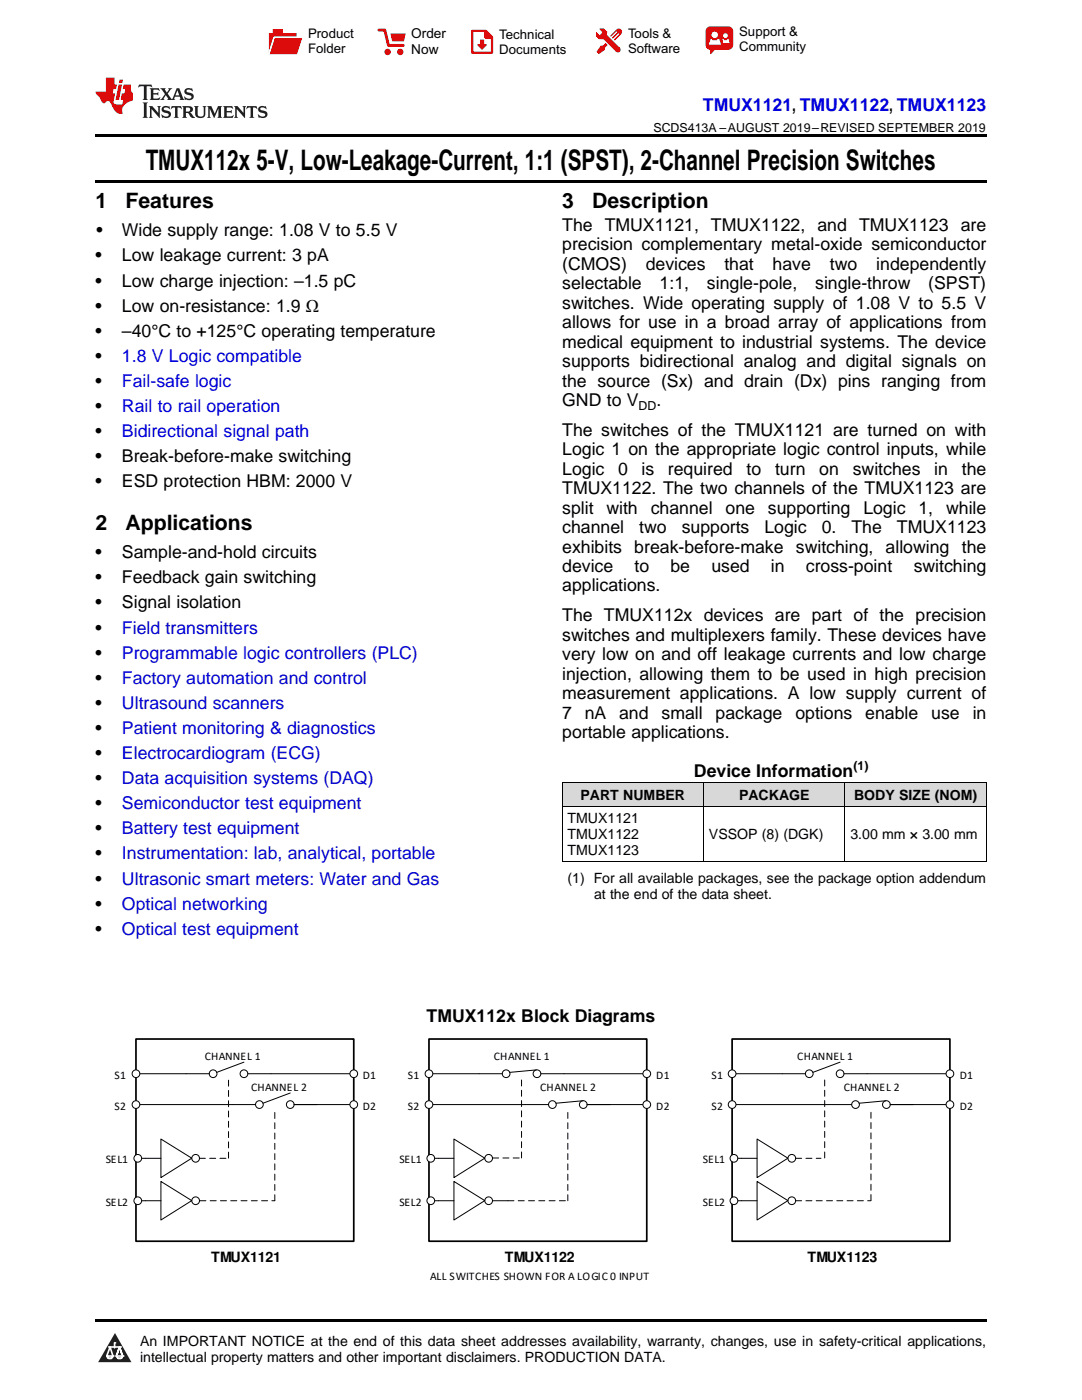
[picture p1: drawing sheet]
<svg xmlns="http://www.w3.org/2000/svg" width="216mm" height="279mm" viewBox="0 0 216 279" stroke-linecap="round" stroke-linejoin="round" font-family="sans-serif">
<defs><g id="words">
<text font-size="5.6" x="29.1" y="33.9">TMUX112x 5-V, Low-Leakage-Current, 1:1 (SPST), 2-Channel Precision Switches</text>
<g font-size="4.2">
<text x="19" y="41.5">1</text>
<text x="25" y="41.5">Features</text>
<text x="112.2" y="41.5">3</text>
<text x="118.2" y="41.5">Description</text>
<text x="19" y="105.7">2</text>
<text x="25" y="105.7">Applications</text>
</g>
<g font-size="3.5" fill="#00f">
<text x="140.3" y="22.2">TMUX1121, TMUX1122, TMUX1123</text>
<text x="24.3" y="72.2">1.8 V Logic compatible</text>
<text x="24.3" y="77.2">Fail-safe logic</text>
<text x="24.3" y="82.2">Rail to rail operation</text>
<text x="24.3" y="87.2">Bidirectional signal path</text>
</g>
<g font-size="3.5">
<text x="19.2" y="47.2">•</text>
<text x="24.3" y="47.2">Wide supply range: 1.08 V to 5.5 V</text>
<text x="112.2" y="46.1">The TMUX1121, TMUX1122, and TMUX1123 are</text>
<text x="19" y="52.2">•</text>
<text x="24.3" y="52.2">Low leakage current: 3 pA</text>
<text x="112.2" y="50">precision complementary metal-oxide semiconductor</text>
<text x="112.2" y="53.9">(CMOS)</text>
<text x="128.8" y="53.9">devices</text>
<text x="144.5" y="53.9">that</text>
<text x="154.2" y="53.9">have</text>
<text x="165.6" y="53.9">two</text>
<text x="174.8" y="53.9">independently</text>
<text x="19" y="57.2">•</text>
<text x="24.3" y="57.2">Low charge injection: –1.5 pC</text>
<text x="112.2" y="57.7">selectable</text>
<text x="131.6" y="57.7">1:1,</text>
<text x="141.1" y="57.7">single-pole,</text>
<text x="162.7" y="57.7">single-throw</text>
<text x="185.2" y="57.7">(SPST)</text>
<text x="19" y="62.2">•</text>
<text x="24.3" y="62.2">Low on-resistance: 1.9 Ω</text>
<text x="112.2" y="61.6">switches. Wide operating supply of 1.08 V to 5.5 V</text>
<text x="112.2" y="65.5">allows for use in a broad array of applications from</text>
<text x="19" y="67.2">•</text>
<text x="24.3" y="67.2">–40°C to +125°C operating temperature</text>
<text x="112.2" y="69.4">medical equipment to industrial systems. The device</text>
<text x="19" y="72.2">•</text>
<text x="19" y="77.2">•</text>
<text x="112.2" y="73.3">supports bidirectional analog and digital signals on</text>
<text x="112.2" y="77.2">the source (Sx) and drain (Dx) pins ranging from</text>
<text x="19" y="82.2">•</text>
<text x="112.2" y="81">GND to V</text>
<text x="131" y="81">.</text>
<text x="19" y="87.2">•</text>
<text x="112.2" y="87">The switches of the TMUX1121 are turned on with</text>
<text x="19" y="92.3">•</text>
<text x="24.3" y="92.3">Break-before-make switching</text>
<text x="112.2" y="90.9">Logic 1 on the appropriate logic control inputs, while</text>
<text x="112.2" y="94.8">Logic</text>
<text x="123.3" y="94.8">0</text>
<text x="128" y="94.8">is</text>
<text x="133.3" y="94.8">required</text>
<text x="149" y="94.8">to</text>
<text x="154.7" y="94.8">turn</text>
<text x="163.5" y="94.8">on</text>
<text x="170.2" y="94.8">switches</text>
<text x="186.4" y="94.8">in</text>
<text x="191.9" y="94.8">the</text>
<text x="19" y="97.3">•</text>
<text x="24.3" y="97.3">ESD protection HBM: 2000 V</text>
<text x="112.2" y="98.6">TMUX1122. The two channels of the TMUX1123 are</text>
<text x="112.2" y="102.5">split</text>
<text x="112.2" y="106.4">channel</text>
<text x="121" y="102.5">with</text>
<text x="127.5" y="106.4">two</text>
<text x="129.8" y="102.5">channel</text>
<text x="136" y="106.4">supports</text>
<text x="144.8" y="102.5">one</text>
<text x="152.5" y="106.4">Logic</text>
<text x="153.2" y="102.5">supporting</text>
<text x="164" y="106.4">0.</text>
<text x="169.9" y="106.4">The</text>
<text x="172.3" y="102.5">Logic</text>
<text x="179" y="106.4">TMUX1123</text>
<text x="183.3" y="102.5">1,</text>
<text x="188.8" y="102.5">while</text>
<text x="19" y="111.4">•</text>
<text x="24.3" y="111.4">Sample-and-hold circuits</text>
<text x="112.2" y="110.3">exhibits break-before-make switching, allowing</text>
<text x="191.9" y="110.3">the</text>
<text x="19" y="116.4">•</text>
<text x="24.3" y="116.4">Feedback gain switching</text>
<text x="112.2" y="114.2">device</text>
<text x="112.2" y="118">applications.</text>
<text x="126.6" y="114.2">to</text>
<text x="133.8" y="114.2">be</text>
<text x="141.9" y="114.2">used</text>
<text x="153.8" y="114.2">in</text>
<text x="160.8" y="114.2">cross-point</text>
<text x="182.3" y="114.2">switching</text>
<text x="19" y="121.4">•</text>
<text x="24.3" y="121.4">Signal isolation</text>
<text x="112.2" y="124">The TMUX112x devices are part of the precision</text>
<text x="19" y="126.4">•</text>
<text x="19" y="131.4">•</text>
<text x="112.2" y="127.9">switches and multiplexers family. These devices have</text>
<text x="112.2" y="131.8">very low on and off leakage currents and low charge</text>
<text x="19" y="136.5">•</text>
<text x="112.2" y="135.6">injection, allowing them to be used in high precision</text>
<text x="19" y="141.5">•</text>
<text x="112.2" y="139.5">measurement applications. A low supply current of</text>
<text x="112.2" y="143.4">7</text>
<text x="116.7" y="143.4">nA</text>
<text x="123.5" y="143.4">and</text>
<text x="132" y="143.4">small</text>
<text x="142.8" y="143.4">package</text>
<text x="158.7" y="143.4">options</text>
<text x="172.7" y="143.4">enable</text>
<text x="185.8" y="143.4">use</text>
<text x="194.1" y="143.4">in</text>
<text x="19" y="146.5">•</text>
<text x="112.2" y="147.3">portable applications.</text>
<text x="19" y="151.5">•</text>
<text x="138.5" y="155">Device Information</text>
<text x="19" y="156.5">•</text>
<text x="19" y="161.5">•</text>
<text x="19" y="166.5">•</text>
<text x="19" y="171.5">•</text>
<text x="19" y="176.5">•</text>
<text x="19" y="181.5">•</text>
<text x="19" y="186.5">•</text>
<text x="85.1" y="203.9">TMUX112x Block Diagrams</text>
</g>
<g font-size="3.5" fill="#0000c8">
<text x="24.3" y="126.4">Field transmitters</text>
<text x="24.3" y="131.4">Programmable logic controllers (PLC)</text>
<text x="24.3" y="136.5">Factory automation and control</text>
<text x="24.3" y="141.5">Ultrasound scanners</text>
<text x="24.3" y="146.5">Patient monitoring &amp; diagnostics</text>
<text x="24.3" y="151.5">Electrocardiogram (ECG)</text>
<text x="24.3" y="156.5">Data acquisition systems (DAQ)</text>
<text x="24.3" y="161.5">Semiconductor test equipment</text>
<text x="24.3" y="166.5">Battery test equipment</text>
<text x="24.3" y="171.5">Instrumentation: lab, analytical, portable</text>
<text x="24.3" y="176.5">Ultrasonic smart meters: Water and Gas</text>
<text x="24.3" y="181.5">Optical networking</text>
<text x="24.3" y="186.5">Optical test equipment</text>
</g>
<g font-size="2.8">
<text x="115.8" y="159.7">PART NUMBER</text>
<text x="147.5" y="159.7">PACKAGE</text>
<text x="170.4" y="159.7">BODY SIZE (NOM)</text>
<text x="113.2" y="164.3">TMUX1121</text>
<text x="113.2" y="167.5">TMUX1122</text>
<text x="141.5" y="167.5">VSSOP (8) (DGK)</text>
<text x="169.7" y="167.5">3.00 mm × 3.00 mm</text>
<text x="113.2" y="170.7">TMUX1123</text>
<text x="113.2" y="176.2">(1) For all available packages, see the package option addendum</text>
<text x="118.5" y="179.4">at the end of the data sheet.</text>
<text x="42.2" y="251.9">TMUX1121</text>
<text x="100.7" y="251.9">TMUX1122</text>
<text x="161.1" y="251.9">TMUX1123</text>
<text x="27.9" y="268.6">An IMPORTANT NOTICE at the end of this data sheet addresses availability, warranty, changes, use in safety-critical applications,</text>
<text x="27.9" y="271.8">intellectual property matters and other important disclaimers. PRODUCTION DATA.</text>
</g>
<g font-size="2.7">
<text x="82.1" y="7.7">Order</text>
<text x="82.1" y="10.7">Now</text>
</g>
<g font-size="2.6">
<text x="61.5" y="7.6">Product</text>
<text x="61.5" y="10.6">Folder</text>
<text x="99.6" y="7.8">Technical</text>
<text x="99.6" y="10.8">Documents</text>
<text x="125.3" y="7.6">Tools &amp;</text>
<text x="125.3" y="10.6">Software</text>
<text x="147.5" y="7.2">Support &amp;</text>
<text x="147.5" y="10.2">Community</text>
</g>
<g font-size="2.5">
<text x="130.4" y="26.3">SCDS413A –AUGUST 2019–REVISED SEPTEMBER 2019</text>
<text x="127.4" y="81.7">DD</text>
<text x="170.3" y="153.6">(1)</text>
</g>
<g font-size="2.3">
<text x="22.9" y="215.4">S1</text>
<text x="40.8" y="211.6">CHANNEL 1</text>
<text x="72.4" y="215.4">D1</text>
<text x="81.4" y="215.4">S1</text>
<text x="98.6" y="211.6">CHANNEL 1</text>
<text x="131" y="215.4">D1</text>
<text x="142" y="215.4">S1</text>
<text x="159.1" y="211.6">CHANNEL 1</text>
<text x="191.5" y="215.4">D1</text>
<text x="22.9" y="221.5">S2</text>
<text x="50.1" y="217.8">CHANNEL 2</text>
<text x="72.4" y="221.5">D2</text>
<text x="81.4" y="221.5">S2</text>
<text x="107.8" y="217.8">CHANNEL 2</text>
<text x="131" y="221.5">D2</text>
<text x="142" y="221.5">S2</text>
<text x="168.3" y="217.8">CHANNEL 2</text>
<text x="191.5" y="221.5">D2</text>
<text x="21.1" y="232.1">SEL1</text>
<text x="79.7" y="232.1">SEL1</text>
<text x="140.2" y="232.1">SEL1</text>
<text x="21.1" y="240.6">SEL2</text>
<text x="79.7" y="240.6">SEL2</text>
<text x="140.2" y="240.6">SEL2</text>
<text x="85.8" y="255.4">ALL SWITCHES SHOWN FOR A LOGIC 0 INPUT</text>
</g>
</g></defs>
<g fill="#d8d8d8">
<path d="M112.2 156.3h28.2v4.6h-28.2z"/>
<path d="M140.4 156.3h28.2v4.6h-28.2z"/>
<path d="M168.6 156.3h28.2v4.6h-28.2z"/>
</g>
<path d="M22.9 266l3.3 5.9h-6.6z" fill-rule="evenodd" fill="#231f20"/>
<path d="M21.3 270.6h1.2l-.3 .5h-.3a.53 .53 0 0 1-.6-.5z" fill-rule="evenodd" fill="#fff"/>
<path d="M21.3 270.6h1.2l-.3 .5h-.3a.53 .53 0 0 1-.6-.5z" fill="none" stroke="#231f20" stroke-width=".33"/>
<path d="M21.3 270.6l1.2 .1-.3 .4h-.5z" fill="none" stroke="#fff" stroke-width=".33"/>
<path d="M22.9 268.9h.1" fill="none" stroke="#fff" stroke-width=".33"/>
<path d="M22.9 268v.9z" fill="#fff"/>
<path d="M22.9 268v.9z" fill="none" stroke="#fff" stroke-width=".33"/>
<circle cx="22.9" cy="268" r=".16" fill="#fff"/>
<path d="M21.8 268.8h.1" fill="none" stroke="#fff" stroke-width=".33"/>
<path d="M21.8 268.8h2.2z" fill="#fff"/>
<path d="M21.8 268.8h2.2z" fill="none" stroke="#fff" stroke-width=".33"/>
<circle cx="24" cy="268.8" r=".16" fill="#fff"/>
<path d="M23.2 270.6h.1" fill="none" stroke="#fff" stroke-width=".33"/>
<path d="M23.8 268.8l-.6 1.8z" fill-rule="evenodd" fill="#fff"/>
<path d="M23.8 268.8l-.6 1.8z" fill="none" stroke="#fff" stroke-width=".33"/>
<path d="M23.8 268.8l.7 1.8z" fill-rule="evenodd" fill="#fff"/>
<path d="M23.8 268.8l.7 1.8z" fill="none" stroke="#fff" stroke-width=".33"/>
<path d="M24.4 270.6h.1" fill="none" stroke="#fff" stroke-width=".33"/>
<circle cx="21.3" cy="270.6" r=".16" fill="#fff"/>
<path d="M22 268.8l-.7 1.8z" fill="#fff"/>
<path d="M22 268.8l-.7 1.8z" fill="none" stroke="#fff" stroke-width=".33"/>
<path d="M22 268.8l.5 1.8z" fill="#fff"/>
<path d="M22 268.8l.5 1.8z" fill="none" stroke="#fff" stroke-width=".33"/>
<circle cx="22.5" cy="270.6" r=".16" fill="#fff"/>
<path d="M23.3 270.6h1.2a.63 .63 0 0 1-.6 .5 .63 .63 0 0 1-.6-.5z" fill-rule="evenodd" fill="#fff"/>
<path d="M23.3 270.6h1.2a.63 .63 0 0 1-.6 .5 .63 .63 0 0 1-.6-.5z" fill="none" stroke="#231f20" stroke-width=".33"/>
<path d="M23.3 270.6h1.2l-.4 .5h-.5z" fill="none" stroke="#fff" stroke-width=".33"/>
<path d="M23.2 270.6h.1" fill="none" stroke="#fff" stroke-width=".33"/>
<circle cx="24.5" cy="270.6" r=".16" fill="#fff"/>
<path d="M19 263.2h177.8v.5h-177.8z" fill="#000"/>
<path d="M27.1 207.4h43.5v40.3h-43.5z" fill="none" stroke="#000" stroke-width=".34"/>
<g fill="none" stroke="#000" stroke-width=".2">
<path d="M27.1 214.3h14.7M48.7 212l-5.5 2M49.4 214.3h21M57.9 218.1l-5.4 2.1M27.1 220.4h23.9M27.5 231.2h4.6M27.5 239.6h4.6M32.1 227.3l6.2 3.8-6.2 3.9zM32.1 235.8l6.2 3.8-6.2 3.9zM39.8 239.6h.1M58.7 220.4h11.4"/>
<circle cx="42.5" cy="214.3" r=".77"/>
<circle cx="48.7" cy="214.3" r=".77"/>
<circle cx="39" cy="231.2" r=".77"/>
<circle cx="39" cy="239.6" r=".77"/>
<circle cx="51.8" cy="220.4" r=".77"/>
<circle cx="57.9" cy="220.4" r=".77"/>
</g>
<path d="M39.8 231.2h5.5M39.9 239.6h14.9M45.6 231.1v-16.1M54.8 239.6v-18" fill="none" stroke="#000" stroke-width=".2" stroke-dasharray="1.2 .9"/>
<circle cx="27.1" cy="214.3" r=".77" fill="#fff"/>
<circle cx="27.1" cy="214.3" r=".77" fill="none" stroke="#000" stroke-width=".2"/>
<circle cx="27.1" cy="220.4" r=".77" fill="#fff"/>
<circle cx="27.1" cy="220.4" r=".77" fill="none" stroke="#000" stroke-width=".2"/>
<circle cx="27.5" cy="231.2" r=".77" fill="#fff"/>
<circle cx="27.5" cy="231.2" r=".77" fill="none" stroke="#000" stroke-width=".2"/>
<circle cx="27.5" cy="239.6" r=".77" fill="#fff"/>
<circle cx="27.5" cy="239.6" r=".77" fill="none" stroke="#000" stroke-width=".2"/>
<circle cx="70.6" cy="214.3" r=".77" fill="#fff"/>
<circle cx="70.6" cy="214.3" r=".77" fill="none" stroke="#000" stroke-width=".2"/>
<circle cx="70.6" cy="220.4" r=".77" fill="#fff"/>
<g fill="none" stroke="#000" stroke-width=".2">
<path d="M85.6 214.3h14.6M107 213.5l-5.3 .5M107.9 214.3h20.9M116.4 219.7l-5.5 .5M85.6 220.4h23.9M86 231.2h4.6M86 239.6h4.6M90.6 227.3l6.1 3.8-6.1 3.9zM90.6 235.8l6.1 3.8-6.1 3.9zM98.3 239.6h3.1M98.3 231.1v.1M117.2 220.4h11.4"/>
<circle cx="101" cy="214.3" r=".77"/>
<circle cx="107.1" cy="214.3" r=".77"/>
<circle cx="70.6" cy="220.4" r=".77"/>
<circle cx="97.5" cy="239.6" r=".77"/>
<circle cx="97.5" cy="231.2" r=".77"/>
<circle cx="110.2" cy="220.4" r=".77"/>
<circle cx="116.4" cy="220.4" r=".77"/>
</g>
<path d="M85.6 207.4h43.5v40.3h-43.5z" fill="none" stroke="#000" stroke-width=".34"/>
<path d="M98.3 231.1h5.4M101.4 239.6h11.7M104.1 231.1v-16.2M113.3 239.6v-17.7" fill="none" stroke="#000" stroke-width=".2" stroke-dasharray="1.2 .9"/>
<circle cx="85.6" cy="214.3" r=".77" fill="#fff"/>
<circle cx="85.6" cy="214.3" r=".77" fill="none" stroke="#000" stroke-width=".2"/>
<circle cx="85.6" cy="220.4" r=".77" fill="#fff"/>
<circle cx="85.6" cy="220.4" r=".77" fill="none" stroke="#000" stroke-width=".2"/>
<circle cx="86" cy="231.2" r=".77" fill="#fff"/>
<circle cx="86" cy="231.2" r=".77" fill="none" stroke="#000" stroke-width=".2"/>
<circle cx="86" cy="239.6" r=".77" fill="#fff"/>
<circle cx="86" cy="239.6" r=".77" fill="none" stroke="#000" stroke-width=".2"/>
<circle cx="129.1" cy="214.3" r=".77" fill="#fff"/>
<circle cx="129.1" cy="214.3" r=".77" fill="none" stroke="#000" stroke-width=".2"/>
<circle cx="129.1" cy="220.4" r=".77" fill="#fff"/>
<g fill="none" stroke="#000" stroke-width=".2">
<path d="M146.1 214.3h14.6M167.6 212l-5.4 2M168.4 214.3h20.9M176.7 219.7l-5.3 .5M146.1 220.4h23.8M146.4 231.2h4.7M146.4 239.6h4.7M151.1 227.3l6.1 3.8-6.1 3.9zM151.1 235.8l6.1 3.8-6.1 3.9zM158.8 239.6h.1M177.6 220.4h11.5"/>
<circle cx="161.5" cy="214.3" r=".77"/>
<circle cx="167.6" cy="214.3" r=".77"/>
<circle cx="129.1" cy="220.4" r=".77"/>
<circle cx="158" cy="239.6" r=".77"/>
<circle cx="158" cy="231.2" r=".77"/>
<circle cx="170.7" cy="220.4" r=".77"/>
<circle cx="176.9" cy="220.4" r=".77"/>
</g>
<path d="M146.1 207.4h43.4v40.3h-43.4z" fill="none" stroke="#000" stroke-width=".34"/>
<path d="M158.8 231.2h5M158.8 239.6h15M164.6 231.1v-15.9M173.8 239.6v-17.7" fill="none" stroke="#000" stroke-width=".2" stroke-dasharray="1.2 .9"/>
<circle cx="146.1" cy="214.3" r=".77" fill="#fff"/>
<circle cx="146.1" cy="214.3" r=".77" fill="none" stroke="#000" stroke-width=".2"/>
<circle cx="146.1" cy="220.4" r=".77" fill="#fff"/>
<circle cx="146.1" cy="220.4" r=".77" fill="none" stroke="#000" stroke-width=".2"/>
<circle cx="146.4" cy="231.2" r=".77" fill="#fff"/>
<circle cx="146.4" cy="231.2" r=".77" fill="none" stroke="#000" stroke-width=".2"/>
<circle cx="146.4" cy="239.6" r=".77" fill="#fff"/>
<circle cx="146.4" cy="239.6" r=".77" fill="none" stroke="#000" stroke-width=".2"/>
<circle cx="189.5" cy="214.3" r=".77" fill="#fff"/>
<circle cx="189.5" cy="214.3" r=".77" fill="none" stroke="#000" stroke-width=".2"/>
<circle cx="189.5" cy="220.4" r=".77" fill="#fff"/>
<g fill="none" stroke="#000" stroke-width=".2">
<path d="M112.2 156.2h84.6M112.2 156.3v15.6M140.4 156.3v15.6M168.6 156.3v15.6M196.8 156.3v15.6M112.2 171.9h84.6M112.2 160.9h84.6"/>
<circle cx="189.5" cy="220.4" r=".77"/>
</g>
<path d="M19 35.9h177.8v.5h-177.8zM19 26.8h177.8v.6h-177.8z" fill="#000"/>
<path d="M27.7 16.9l-.1 .6 .6-.3h.5v.2v2.2l-.2 .4h1l-.2-.4v-2.2v-.2h.5l.6 .3-.2-.6zM29.9 17.6l.2 .4v1.6l-.2 .4h1.9l.1-.6a1.09 1.09 0 0 1-1.3 .1v-.6h.6l.4 .2v-.7l-.2 .2h-.8v-.6l.2-.1a1.01 1.01 0 0 1 1 .3l-.1-.6zM32 17.6l.9 1.2-1 1.2h.9l-.2-.3 .5-.7 .5 .7-.3 .3h1.7l-.2-.3 .1-.4h1l.1 .4-.2 .3h1l-.3-.4-.7-2h-.5l-1 2.2-.8-1.1 .9-1.1h-.9l.2 .2-.4 .7-.4-.7 .2-.2zM35.4 18l.4 1h-.8zM37 17.7a.66 .66 0 0 0-.2 .8 .66 .66 0 0 0 .6 .4l.7 .2 .1 .2a.8 .8 0 0 1-.7 .4 .8 .8 0 0 1-.7-.5l.1 .8 .2-.2a.94 .94 0 0 0 1.1 .1 .94 .94 0 0 0 .4-.9 1.48 1.48 0 0 0-1.3-.6v-.4a1.1 1.1 0 0 1 1.2 .2l-.2-.6-.2 .1-.5-.1zM28.5 20.4l.2 .4v2.3l-.2 .4h1l-.2-.4v-2.3l.2-.4zM29.7 21.2l.2 .4v1.5l-.2 .4h.8l-.3-.4 .1-1.3 1.6 1.8v-2l.2-.4h-.7l.2 .2v1.1l-1.2-1.3zM32.5 21.3a.66 .66 0 0 0-.2 .8 .66 .66 0 0 0 .6 .4l.6 .2 .2 .2a.8 .8 0 0 1-.8 .4 .8 .8 0 0 1-.7-.5l.2 .7 .2-.1a.94 .94 0 0 0 1 .1 .94 .94 0 0 0 .5-1 1.47 1.47 0 0 0-1.3-.6l-.1-.3a1.1 1.1 0 0 1 1.3 .2l-.2-.6-.2 .1-.5-.2zM34.3 21.2l-.2 .6a.64 .64 0 0 1 .8-.3v1.6l-.2 .4h1l-.3-.4 .1-1.6a.66 .66 0 0 1 .8 .3l-.2-.6zM36.3 21.2l.3 .4v1.5l-.3 .4h1l-.2-.2v-.7h.5l.1 .1a.8 .8 0 0 0 1.2 .7l-1-1a.62 .62 0 0 0 .6-.5 .62 .62 0 0 0-.6-.7zM37.1 21.5h.1a.48 .48 0 0 1 .6 0 .48 .48 0 0 1 .1 .6l-.2 .1-.6 .1zM38.7 21.2l.2 .2a2.29 2.29 0 0 0 .4 2 1.05 1.05 0 0 0 1.7-.7v-1.3l.2-.2h-.8l.2 .4v1.1a.61 .61 0 0 1-.6 .6 .61 .61 0 0 1-.6-.6v-1.1l.3-.4zM41.3 21.2l.3 .4v1.5l-.3 .4h.8l-.2-.4v-1.4l.8 1.9 .9-1.9v1.4l-.2 .4h.9l-.2-.4v-1.5l.2-.4h-.8l-.7 1.5-.6-1.5zM44.5 21.2l.2 .4v1.5l-.2 .4h1.9l.2-.6a1.1 1.1 0 0 1-1.4 .2v-.7h.6l.4 .2v-.6l-.2 .1-.8 .1v-.6l.2-.1a1.02 1.02 0 0 1 1.1 .2l-.2-.5zM46.7 21.2l.2 .4v1.5l-.2 .4h.8l-.3-.4 .1-1.3 1.6 1.8v-2l.2-.4h-.7l.2 .2v1.1l-1.2-1.3zM49.3 21.2l-.1 .6a.64 .64 0 0 1 .8-.3v1.6l-.3 .4h1l-.2-.4v-1.6a.66 .66 0 0 1 .8 .3l-.1-.6zM51.7 21.3a.66 .66 0 0 0-.2 .7 .66 .66 0 0 0 .7 .5l.6 .2 .1 .2a.8 .8 0 0 1-.7 .4 .8 .8 0 0 1-.7-.5l.1 .7 .2-.1a.94 .94 0 0 0 1.1 .1 .94 .94 0 0 0 .4-1 1.48 1.48 0 0 0-1.2-.6l-.1-.3a1.1 1.1 0 0 1 1.2 .2l-.2-.6-.1 .1-.6-.2z" fill="#231f20"/>
<path d="M21.1 15.5v2.8h-2v.4l.9 .9a.96 .96 0 0 0 1 1 .59 .59 0 0 1 .5-.4 .59 .59 0 0 1 .5 .3l.4 .8a1.61 1.61 0 0 0 2.1 1.3 1.63 1.63 0 0 1 1.1-2.2l.9-.3v-1.5a1.6 1.6 0 0 1-.4-1.7h-1.4l-.2 .9h.5l-.2 .8h-.5l-.2 1v.3h.5l-.2 .9h-.7a.74 .74 0 0 1-1-.6l.3-1.6h-.5l.2-.8h.5l.1-.9h-.4v-1.4zM23.7 16.9l-.7 3h.8l.6-3zM23.8 15.9l-.1 .7h.7l.2-.7z" fill="#ee1d23"/>
<g fill="#d60000">
<path d="M54.4 5.8h2v.8h2.8v4.2h-5.5v-4.2h.7z" fill-rule="evenodd"/>
<path d="M54.7 7.5h5.6l-1 3.3h-5.6z" fill-rule="evenodd"/>
</g>
<path d="M54.6 7.4h5.8l-.1 .1h-5.5l-1.1 3.3z" fill-rule="evenodd" fill="#fff"/>
<path d="M54.6 7.4h5.8l-.1 .1h-5.5l-1.1 3.3z" fill="none" stroke="#fff" stroke-width=".2"/>
<path d="M75.6 6h1.2l.7 3.1h3" fill="none" stroke="#d60000" stroke-width=".56"/>
<g fill="#d60000">
<path d="M77.9 6.7h3.1l-.4 1.5h-2.3z" fill-rule="evenodd"/>
<circle cx="77.3" cy="10.4" r=".64"/>
<circle cx="79.9" cy="10.4" r=".64"/>
</g>
<path d="M94.2 6.2h2.7l1.3 1.2v3.1h-4z" fill="none" stroke="#d60000" stroke-width=".44"/>
<g fill="#d60000">
<path d="M95.8 7.9h.8v1h.6l-1 1.1-1-1v-.1h.6z" fill-rule="evenodd"/>
<path d="M96.6 6.2h.3l1.3 1.2v.4h-1.3l-.3-.4z" fill-rule="evenodd"/>
<path d="M119.6 5.7h.9l.6 .6 .1 .7 2.5 2.5-.8 .8-2.3-2.3-1.1-.2-.6-.6v-.8l.7 .6 .5-.4v-.2l-.4-.5z" fill-rule="evenodd"/>
<path d="M119.9 9.1h.4l.5-.5 .4 .4-.5 .5v.4l-1.2 .9-.5-.5z" fill-rule="evenodd"/>
<path d="M123 5.9a.67 .67 0 0 1 .9 0 .67 .67 0 0 1 0 .9z" fill-rule="evenodd"/>
<path d="M123 5.9l.9 .9-1.2 1.2h-.2l.1-.2 .9-.9 .1-.2h-.3l-.9 1h-.2v-.2l.9-1 .1-.2h-.3l-.9 1h-.2v-.2z" fill-rule="evenodd"/>
<circle cx="123.3" cy="9.9" r=".54"/>
</g>
<path d="M121.1 6.3l-.1 .7" fill="none" stroke="#d60000" stroke-width=".2"/>
<g fill="#d60000">
<path d="M141.1 5.5l.6-.2h3.6a.95 .95 0 0 1 1 .9v2.8a.95 .95 0 0 1-1 .9h-3.6a.95 .95 0 0 1-.9-.9v-2.8z" fill-rule="evenodd"/>
<path d="M141.7 9.9h.9l-.7 .9h-.2z" fill-rule="evenodd"/>
</g>
<g fill="#fff">
<path d="M144.3 8.6h1.3z"/>
<path d="M141.8 7.8h.3l.1 .2h.8l.2-.2h.3l.4 1.1h-2.5z" fill-rule="evenodd"/>
<path d="M144.2 7.8h.2l.2 .2h.4l.2-.2h.2l.2 .8h-1.3z" fill-rule="evenodd"/>
<circle cx="142.6" cy="6.9" r=".65"/>
<circle cx="144.8" cy="7.1" r=".48"/>
</g>
<use href="#words"/>
</svg>
